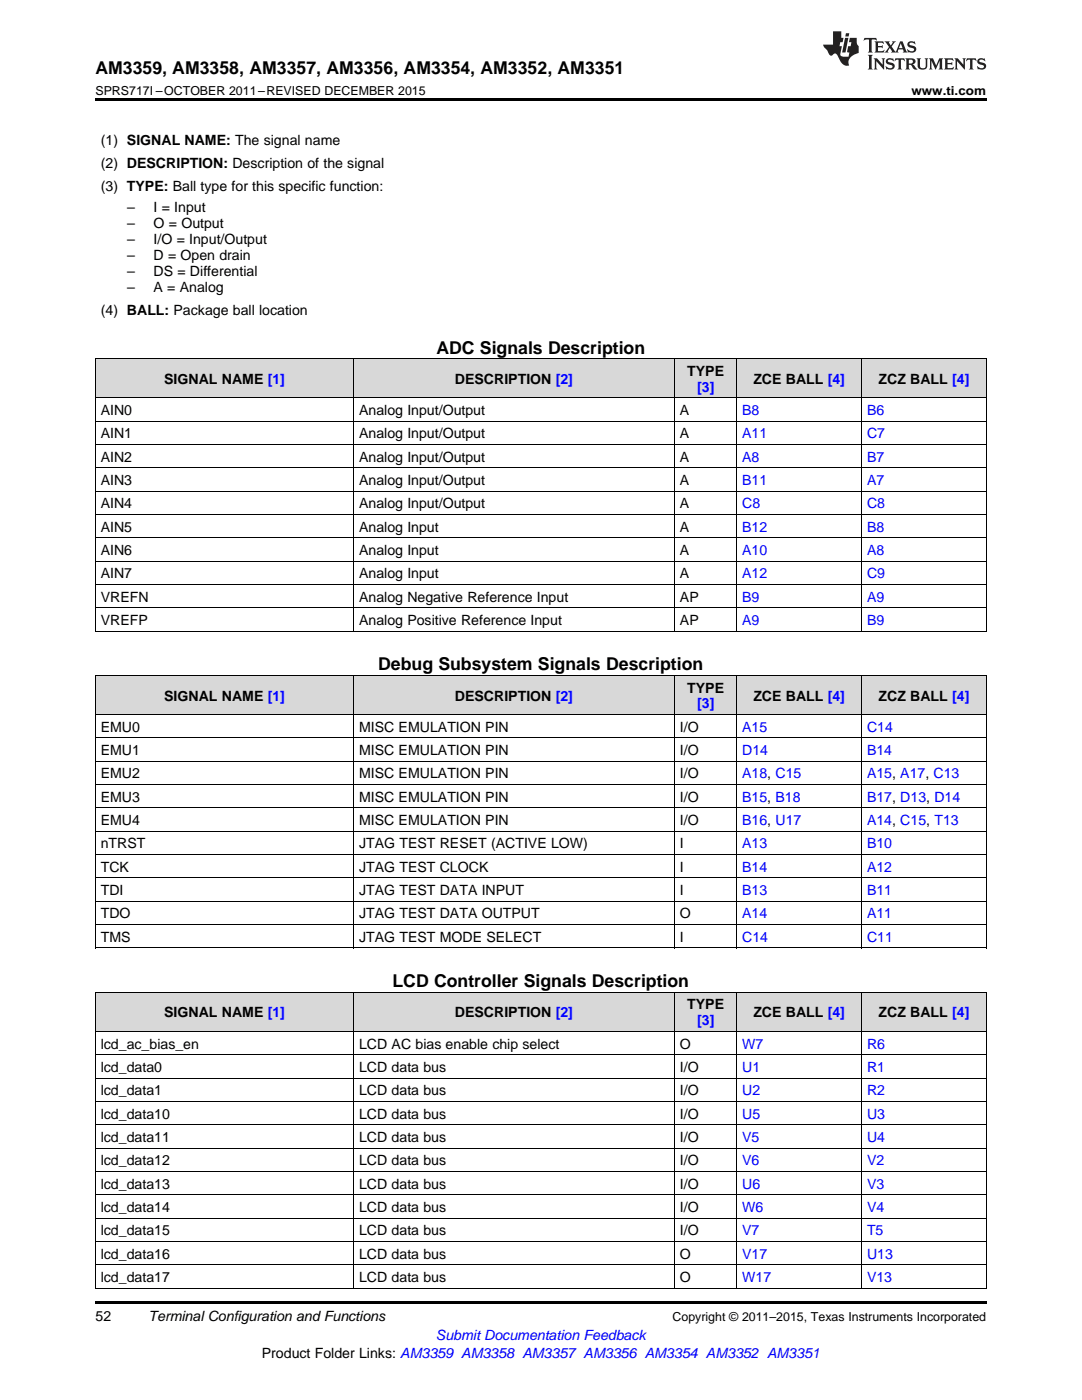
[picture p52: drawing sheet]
<svg xmlns="http://www.w3.org/2000/svg" width="216mm" height="279mm" viewBox="0 0 216 279" stroke-linecap="round" stroke-linejoin="round" font-family="sans-serif">
<defs><g id="words">
<g font-size="3.5">
<text x="19" y="14.8">AM3359, AM3358, AM3357, AM3356, AM3354, AM3352, AM3351</text>
<text x="87.1" y="70.6">ADC Signals Description</text>
<text x="75.5" y="133.8">Debug Subsystem Signals Description</text>
<text x="78.3" y="197">LCD Controller Signals Description</text>
</g>
<g font-size="2.8">
<text x="20.1" y="28.9">(1) SIGNAL NAME: The signal name</text>
<text x="20.1" y="33.5">(2) DESCRIPTION: Description of the signal</text>
<text x="20.1" y="38.1">(3) TYPE: Ball type for this specific function:</text>
<text x="25.4" y="42.3">–</text>
<text x="25.4" y="45.5">–</text>
<text x="30.7" y="42.3">I = Input</text>
<text x="30.7" y="45.5">O = Output</text>
<text x="25.4" y="48.7">–</text>
<text x="25.4" y="51.9">–</text>
<text x="30.7" y="48.7">I/O = Input/Output</text>
<text x="30.7" y="51.9">D = Open drain</text>
<text x="25.4" y="55">–</text>
<text x="25.4" y="58.2">–</text>
<text x="30.7" y="55">DS = Differential</text>
<text x="30.7" y="58.2">A = Analog</text>
<text x="20.1" y="62.8">(4) BALL: Package ball location</text>
<text x="32.8" y="76.6">SIGNAL NAME [1]</text>
<text x="90.8" y="76.6">DESCRIPTION [2]</text>
<text x="137.1" y="75">TYPE</text>
<text x="150.3" y="76.6">ZCE BALL [4]</text>
<text x="175.3" y="76.6">ZCZ BALL [4]</text>
<text x="20.1" y="82.8">AIN0</text>
<text x="71.6" y="82.8">Analog Input/Output</text>
<text x="135.7" y="82.8">A</text>
<text x="20.1" y="87.5">AIN1</text>
<text x="71.6" y="87.5">Analog Input/Output</text>
<text x="135.7" y="87.5">A</text>
<text x="20.1" y="92.1">AIN2</text>
<text x="71.6" y="92.1">Analog Input/Output</text>
<text x="135.7" y="92.1">A</text>
<text x="20.1" y="96.8">AIN3</text>
<text x="20.1" y="101.5">AIN4</text>
<text x="71.6" y="96.8">Analog Input/Output</text>
<text x="71.6" y="101.5">Analog Input/Output</text>
<text x="135.7" y="96.8">A</text>
<text x="135.7" y="101.5">A</text>
<text x="20.1" y="106.1">AIN5</text>
<text x="71.6" y="106.1">Analog Input</text>
<text x="135.7" y="106.1">A</text>
<text x="20.1" y="110.8">AIN6</text>
<text x="71.6" y="110.8">Analog Input</text>
<text x="135.7" y="110.8">A</text>
<text x="20.1" y="115.4">AIN7</text>
<text x="71.6" y="115.4">Analog Input</text>
<text x="135.7" y="115.4">A</text>
<text x="20.1" y="120.1">VREFN</text>
<text x="20.1" y="124.7">VREFP</text>
<text x="71.6" y="120.1">Analog Negative Reference Input</text>
<text x="71.6" y="124.7">Analog Positive Reference Input</text>
<text x="135.7" y="120.1">AP</text>
<text x="135.7" y="124.7">AP</text>
<text x="32.8" y="139.8">SIGNAL NAME [1]</text>
<text x="90.8" y="139.8">DESCRIPTION [2]</text>
<text x="137.1" y="138.2">TYPE</text>
<text x="150.3" y="139.8">ZCE BALL [4]</text>
<text x="175.3" y="139.8">ZCZ BALL [4]</text>
<text x="20.1" y="146">EMU0</text>
<text x="71.6" y="146">MISC EMULATION PIN</text>
<text x="135.7" y="146">I/O</text>
<text x="20.1" y="150.7">EMU1</text>
<text x="20.1" y="155.4">EMU2</text>
<text x="71.6" y="150.7">MISC EMULATION PIN</text>
<text x="71.6" y="155.4">MISC EMULATION PIN</text>
<text x="135.7" y="150.7">I/O</text>
<text x="135.7" y="155.4">I/O</text>
<text x="20.1" y="160">EMU3</text>
<text x="71.6" y="160">MISC EMULATION PIN</text>
<text x="135.7" y="160">I/O</text>
<text x="20.1" y="164.7">EMU4</text>
<text x="71.6" y="164.7">MISC EMULATION PIN</text>
<text x="135.7" y="164.7">I/O</text>
<text x="20.1" y="169.3">nTRST</text>
<text x="20.1" y="174">TCK</text>
<text x="71.6" y="169.3">JTAG TEST RESET (ACTIVE LOW)</text>
<text x="71.6" y="174">JTAG TEST CLOCK</text>
<text x="135.7" y="169.3">I</text>
<text x="135.7" y="174">I</text>
<text x="20.1" y="178.6">TDI</text>
<text x="71.6" y="178.6">JTAG TEST DATA INPUT</text>
<text x="135.7" y="178.6">I</text>
<text x="20.1" y="183.3">TDO</text>
<text x="71.6" y="183.3">JTAG TEST DATA OUTPUT</text>
<text x="135.7" y="183.3">O</text>
<text x="20.1" y="188">TMS</text>
<text x="71.6" y="188">JTAG TEST MODE SELECT</text>
<text x="135.7" y="188">I</text>
<text x="32.8" y="203">SIGNAL NAME [1]</text>
<text x="90.8" y="203">DESCRIPTION [2]</text>
<text x="137.1" y="201.4">TYPE</text>
<text x="150.3" y="203">ZCE BALL [4]</text>
<text x="175.3" y="203">ZCZ BALL [4]</text>
<text x="20.1" y="209.3">lcd_ac_bias_en</text>
<text x="71.6" y="209.3">LCD AC bias enable chip select</text>
<text x="135.7" y="209.3">O</text>
<text x="20.1" y="213.9">lcd_data0</text>
<text x="71.6" y="213.9">LCD data bus</text>
<text x="135.7" y="213.9">I/O</text>
<text x="20.1" y="218.6">lcd_data1</text>
<text x="71.6" y="218.6">LCD data bus</text>
<text x="135.7" y="218.6">I/O</text>
<text x="20.1" y="223.2">lcd_data10</text>
<text x="20.1" y="227.9">lcd_data11</text>
<text x="71.6" y="223.2">LCD data bus</text>
<text x="71.6" y="227.9">LCD data bus</text>
<text x="135.7" y="223.2">I/O</text>
<text x="135.7" y="227.9">I/O</text>
<text x="20.1" y="232.6">lcd_data12</text>
<text x="71.6" y="232.6">LCD data bus</text>
<text x="135.7" y="232.6">I/O</text>
<text x="20.1" y="237.2">lcd_data13</text>
<text x="71.6" y="237.2">LCD data bus</text>
<text x="135.7" y="237.2">I/O</text>
<text x="20.1" y="241.9">lcd_data14</text>
<text x="71.6" y="241.9">LCD data bus</text>
<text x="135.7" y="241.9">I/O</text>
<text x="20.1" y="246.5">lcd_data15</text>
<text x="20.1" y="251.2">lcd_data16</text>
<text x="71.6" y="246.5">LCD data bus</text>
<text x="71.6" y="251.2">LCD data bus</text>
<text x="135.7" y="246.5">I/O</text>
<text x="135.7" y="251.2">O</text>
<text x="20.1" y="255.8">lcd_data17</text>
<text x="71.6" y="255.8">LCD data bus</text>
<text x="135.7" y="255.8">O</text>
<text x="19" y="263.6">52</text>
<text x="29.6" y="263.6">Terminal Configuration and Functions</text>
<text x="52.2" y="270.9">Product Folder Links: AM3359 AM3358 AM3357 AM3356 AM3354 AM3352 AM3351</text>
</g>
<g font-size="2.8" fill="#00f">
<text x="139.1" y="78.2">[3]</text>
<text x="148.1" y="82.8">B8</text>
<text x="173" y="82.8">B6</text>
<text x="148.1" y="87.5">A11</text>
<text x="173" y="87.5">C7</text>
<text x="148.1" y="92.1">A8</text>
<text x="173" y="92.1">B7</text>
<text x="148.1" y="96.8">B11</text>
<text x="148.1" y="101.5">C8</text>
<text x="173" y="96.8">A7</text>
<text x="173" y="101.5">C8</text>
<text x="148.1" y="106.1">B12</text>
<text x="173" y="106.1">B8</text>
<text x="148.1" y="110.8">A10</text>
<text x="173" y="110.8">A8</text>
<text x="148.1" y="115.4">A12</text>
<text x="173" y="115.4">C9</text>
<text x="148.1" y="120.1">B9</text>
<text x="148.1" y="124.7">A9</text>
<text x="173" y="120.1">A9</text>
<text x="173" y="124.7">B9</text>
<text x="139.1" y="141.4">[3]</text>
<text x="148.1" y="146">A15</text>
<text x="173" y="146">C14</text>
<text x="148.1" y="150.7">D14</text>
<text x="148.1" y="155.4">A18, C15</text>
<text x="173" y="150.7">B14</text>
<text x="173" y="155.4">A15, A17, C13</text>
<text x="148.1" y="160">B15, B18</text>
<text x="173" y="160">B17, D13, D14</text>
<text x="148.1" y="164.7">B16, U17</text>
<text x="173" y="164.7">A14, C15, T13</text>
<text x="148.1" y="169.3">A13</text>
<text x="148.1" y="174">B14</text>
<text x="173" y="169.3">B10</text>
<text x="173" y="174">A12</text>
<text x="148.1" y="178.6">B13</text>
<text x="173" y="178.6">B11</text>
<text x="148.1" y="183.3">A14</text>
<text x="173" y="183.3">A11</text>
<text x="148.1" y="188">C14</text>
<text x="173" y="188">C11</text>
<text x="139.1" y="204.6">[3]</text>
<text x="148.1" y="209.3">W7</text>
<text x="173" y="209.3">R6</text>
<text x="148.1" y="213.9">U1</text>
<text x="173" y="213.9">R1</text>
<text x="148.1" y="218.6">U2</text>
<text x="173" y="218.6">R2</text>
<text x="148.1" y="223.2">U5</text>
<text x="148.1" y="227.9">V5</text>
<text x="173" y="223.2">U3</text>
<text x="173" y="227.9">U4</text>
<text x="148.1" y="232.6">V6</text>
<text x="173" y="232.6">V2</text>
<text x="148.1" y="237.2">U6</text>
<text x="173" y="237.2">V3</text>
<text x="148.1" y="241.9">W6</text>
<text x="173" y="241.9">V4</text>
<text x="148.1" y="246.5">V7</text>
<text x="148.1" y="251.2">V17</text>
<text x="173" y="246.5">T5</text>
<text x="173" y="251.2">U13</text>
<text x="148.1" y="255.8">W17</text>
<text x="173" y="255.8">V13</text>
<text x="87" y="267.4">Submit Documentation Feedback</text>
</g>
<g font-size="2.5">
<text x="19" y="19">SPRS717I –OCTOBER 2011–REVISED DECEMBER 2015</text>
<text x="181.9" y="19">www.ti.com</text>
<text x="134.2" y="263.6">Copyright © 2011–2015, Texas Instruments Incorporated</text>
</g>
</g></defs>
<g fill="#d8d8d8">
<path d="M19 198h51.6v7.9h-51.6z"/>
<path d="M70.6 198h64v7.9h-64z"/>
<path d="M134.6 198h12.4v7.9h-12.4z"/>
<path d="M147 198h24.9v7.9h-24.9z"/>
<path d="M171.9 198h24.9v7.9h-24.9z"/>
<path d="M19 134.8h51.6v7.9h-51.6z"/>
<path d="M70.6 134.8h64v7.9h-64z"/>
<path d="M134.6 134.8h12.4v7.9h-12.4z"/>
<path d="M147 134.8h24.9v7.9h-24.9z"/>
<path d="M171.9 134.8h24.9v7.9h-24.9z"/>
<path d="M19 71.6h51.6v7.8h-51.6z"/>
<path d="M70.6 71.6h64v7.8h-64z"/>
<path d="M134.6 71.6h12.4v7.8h-12.4z"/>
<path d="M147 71.6h24.9v7.8h-24.9z"/>
<path d="M171.9 71.6h24.9v7.8h-24.9z"/>
</g>
<path d="M19 19.5h177.8v.5h-177.8zM19 259.7h177.8v.5h-177.8z" fill="#000"/>
<g fill="none" stroke="#000" stroke-width=".2">
<path d="M19 79.4h177.8M19 71.6h177.8M19.1 71.6v54.4M70.5 71.6v54.4M134.6 71.6v54.4M147 71.6v54.4M171.9 71.6v54.4M196.8 71.6v54.4M19 98h177.8M19 93.4h177.8M19 88.7h177.8M19 84h177.8"/>
<path d="M19 116.6h177.8M19 112h177.8M19 107.3h177.8M19 102.7h177.8M19 134.8h177.8M19 126h177.8M19 121.3h177.8M19.1 134.8v54.4M70.5 134.8v54.4M134.6 134.8v54.4M147 134.8v54.4M171.9 134.8v54.4"/>
<path d="M196.8 134.8v54.4M19 156.6h177.8M19 151.9h177.8M19 147.3h177.8M19 142.6h177.8M19 179.9h177.8M19 175.2h177.8M19 170.6h177.8M19 165.9h177.8M19 161.2h177.8M19 198h177.8M19 189.2h177.8"/>
<path d="M19 184.5h177.8M19.1 198v59.1M70.5 198v59.1M134.6 198v59.1M147 198v59.1M171.9 198v59.1M196.8 198v59.1M19 219.8h177.8M19 215.1h177.8M19 210.5h177.8M19 205.8h177.8M19 238.4h177.8"/>
<path d="M19 233.8h177.8M19 229.1h177.8M19 224.5h177.8M19 257.1h177.8M19 252.4h177.8M19 247.7h177.8M19 243.1h177.8"/>
</g>
<g fill="#231f20">
<path d="M172.5 7.6l-.1 .5 .4-.2h.6v.1v2.1l-.2 .4h.9l-.2-.4v-2.1l.1-.1h.5l.5 .2-.2-.5zM174.5 8.3l.2 .3v1.5l-.2 .4h1.8l.2-.6a1.04 1.04 0 0 1-1.3 .2v-.7h.6l.3 .2v-.6l-.3 .2h-.6v-.6l.8-.1 .4 .3-.2-.5zM176.5 8.3l.9 1.1-.9 1.1h.8l-.2-.2 .4-.7 .5 .7-.2 .2h1.5l-.2-.2 .2-.4h.9l.1 .4-.2 .2h1l-.3-.3-.7-1.9h-.5l-.9 2-.8-1 .9-1h-.8l.1 .3-.4 .5-.3-.6 .1-.2zM179.7 8.6l.4 1h-.7zM181.3 8.4a.63 .63 0 0 0-.2 .7 .63 .63 0 0 0 .6 .4l.6 .2 .1 .2a.75 .75 0 0 1-.7 .4 .75 .75 0 0 1-.6-.5l.1 .7 .1-.1a1.11 1.11 0 0 0 1.5-.6 1.13 1.13 0 0 0-1.2-.8l-.1-.4a1.04 1.04 0 0 1 1.2 .2l-.2-.5-.2 .1-.4-.2zM173.2 10.9l.2 .4v2.2l-.2 .4h1l-.3-.4v-2.2l.3-.4zM174.3 11.6l.3 .4v1.5l-.3 .4h.8l-.2-.4v-1.3l1.5 1.7v-1.9l.2-.4h-.7l.2 .4v.9l-1.1-1.3zM177 11.8a.62 .62 0 0 0-.2 .7 .62 .62 0 0 0 .6 .4l.6 .1 .1 .3a.76 .76 0 0 1-.7 .3 .76 .76 0 0 1-.7-.4l.2 .7 .1-.1a1.11 1.11 0 0 0 1.5-.6 1.13 1.13 0 0 0-1.2-.8l-.1-.4a1.04 1.04 0 0 1 1.2 .2l-.2-.6-.2 .1-.5-.1zM178.7 11.6l-.2 .6a.61 .61 0 0 1 .8-.3v1.6l-.2 .4h.9l-.2-.4v-1.6a.63 .63 0 0 1 .7 .3l-.1-.6zM180.6 11.6l.3 .4v1.5l-.3 .4h1l-.2-.2-.1-.8 .6 .2a.76 .76 0 0 0 1.2 .7l-1-1a.58 .58 0 0 0 .6-.5 .58 .58 0 0 0-.5-.6zM181.4 11.9h.1a.45 .45 0 0 1 .5 .1 .45 .45 0 0 1 .1 .5l-.8 .2zM182.9 11.6l.2 .2a2.17 2.17 0 0 0 .3 1.9 .99 .99 0 0 0 1.6-.6v-1.1l.2-.4h-.7l.2 .2a1.92 1.92 0 0 1-.2 1.8 .6 .6 0 0 1-.9-.5v-1.1l.2-.4zM185.4 11.6l.2 .4v1.5l-.2 .4h.7l-.2-.4v-1.4l.8 1.8 .8-1.8v1.4l-.2 .4h.9l-.2-.4v-1.5l.2-.4h-.8l-.6 1.5-.6-1.5zM188.4 11.6l.2 .4v1.5l-.2 .4h1.8l.1-.6a1.04 1.04 0 0 1-1.2 .1v-.6h.5l.4 .2v-.6l-.4 .2h-.5v-.7h.8l.3 .3-.1-.6zM190.5 11.6l.2 .4v1.5l-.2 .4h.7l-.2-.4v-1.3l1.5 1.7v-1.9l.2-.4h-.7l.2 .4v.9l-1.1-1.3zM192.9 11.6l-.1 .6a.61 .61 0 0 1 .7-.3l.1 1.6-.3 .4h1l-.3-.4 .1-1.6a.63 .63 0 0 1 .7 .3l-.1-.6zM195.2 11.8a.62 .62 0 0 0-.2 .7 .62 .62 0 0 0 .6 .4l.6 .1 .1 .3a.76 .76 0 0 1-.7 .3 .76 .76 0 0 1-.6-.4l.1 .7 .1-.1a1.11 1.11 0 0 0 1.6-.6 1.13 1.13 0 0 0-1.3-.8l-.1-.4a1.04 1.04 0 0 1 1.2 .2l-.1-.6-.2 .1-.5-.1z"/>
<path d="M166.2 6.3v2.6h-1.9v.4l.8 .9a.91 .91 0 0 0 1 .8 .56 .56 0 0 1 .5-.3 .56 .56 0 0 1 .5 .3l.4 .8a1.53 1.53 0 0 0 1.9 1.2 1.54 1.54 0 0 1 1-2.1l.9-.3v-1.4a1.52 1.52 0 0 1-.4-1.6h-1.3l-.2 .8h.5l-.2 .8h-.5l-.1 1v.2l.4 .1-.2 .8a1.93 1.93 0 0 1-1.6-.3l.3-1.8h-.5l.2-.8h.4l.2-.8h-.4v-1.3zM168.6 7.6l-.6 2.9h.7l.6-2.9zM168.8 6.6l-.1 .7h.6l.2-.7z"/>
</g>
<use href="#words"/>
</svg>
